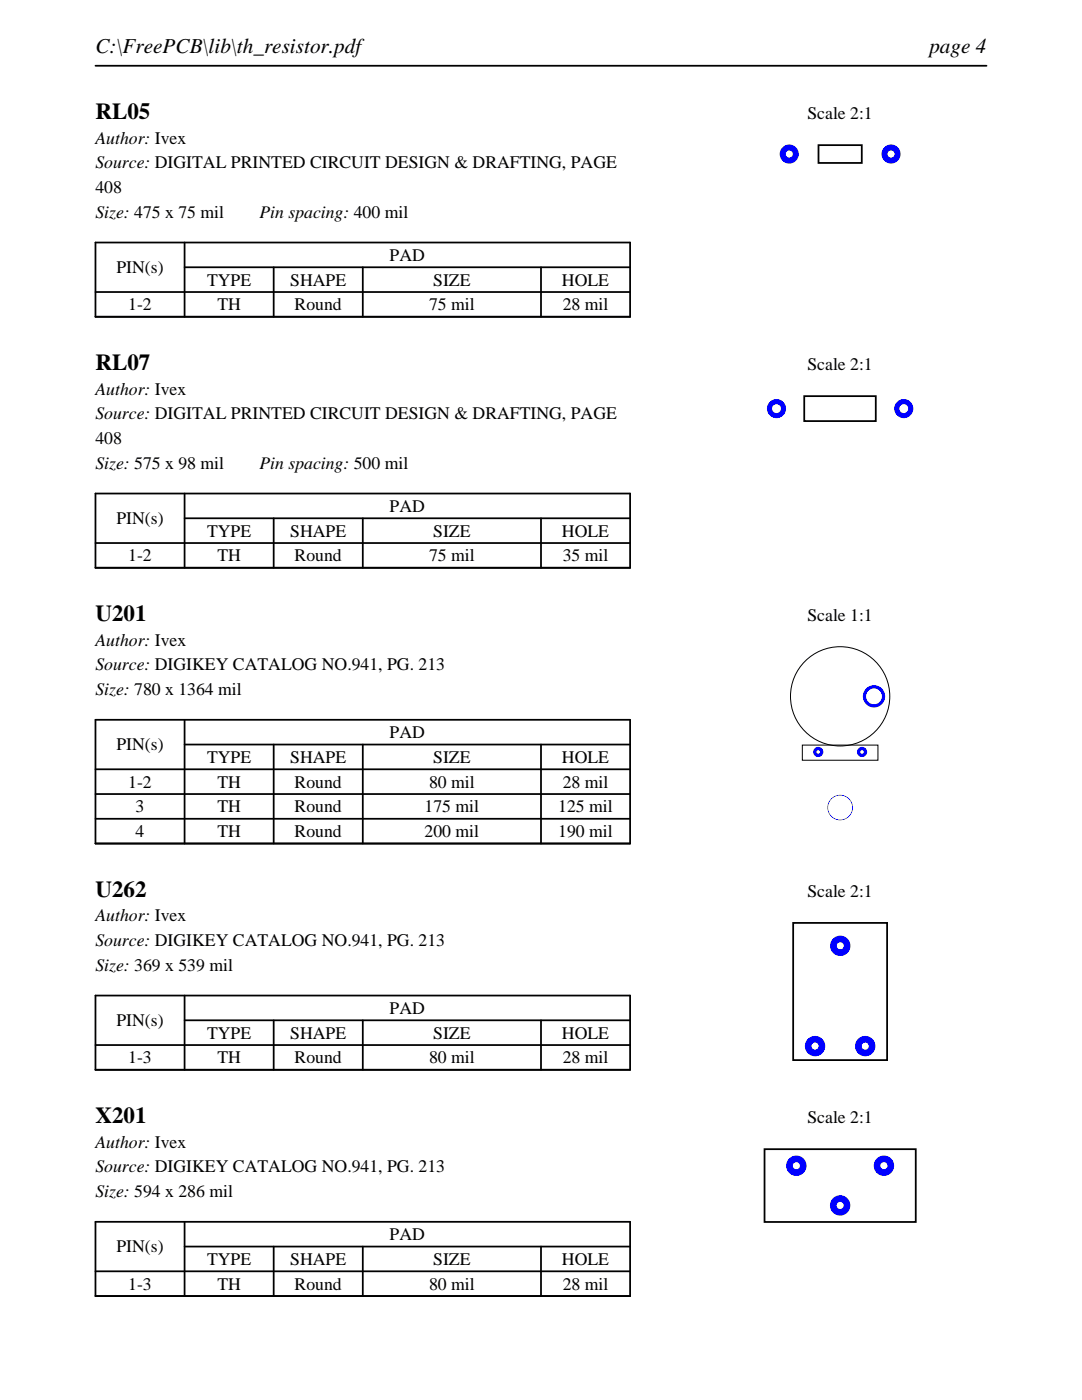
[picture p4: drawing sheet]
<svg xmlns="http://www.w3.org/2000/svg" width="216mm" height="279mm" viewBox="0 0 216 279" stroke-linecap="round" stroke-linejoin="round" font-family="sans-serif">
<defs><g id="words">
<g font-size="4.6">
<text x="19" y="23.7">RL05</text>
<text x="19" y="73.8">RL07</text>
<text x="19" y="123.9">U201</text>
<text x="19" y="178.9">U262</text>
<text x="19" y="224.1">X201</text>
</g>
<g font-size="4.2">
<text x="19" y="10.6">C:\FreePCB\lib\th_resistor.pdf</text>
<text x="185.4" y="10.6">page 4</text>
</g>
<g font-size="3.5">
<text x="161.1" y="23.7">Scale 2:1</text>
<text x="19" y="28.6">Author: Ivex</text>
<text x="19" y="33.6">Source: DIGITAL PRINTED CIRCUIT DESIGN &amp; DRAFTING, PAGE</text>
<text x="19" y="38.5">408</text>
<text x="19" y="43.5">Size: 475 x 75 mil</text>
<text x="51.8" y="43.5">Pin spacing: 400 mil</text>
<text x="77.8" y="52.1">PAD</text>
<text x="23.2" y="54.5">PIN(s)</text>
<text x="41.3" y="57">TYPE</text>
<text x="57.9" y="57">SHAPE</text>
<text x="86.4" y="57">SIZE</text>
<text x="112.1" y="57">HOLE</text>
<text x="25.6" y="61.9">1-2</text>
<text x="43.4" y="61.9">TH</text>
<text x="58.8" y="61.9">Round</text>
<text x="85.6" y="61.9">75 mil</text>
<text x="112.3" y="61.9">28 mil</text>
<text x="161.1" y="73.8">Scale 2:1</text>
<text x="19" y="78.7">Author: Ivex</text>
<text x="19" y="83.7">Source: DIGITAL PRINTED CIRCUIT DESIGN &amp; DRAFTING, PAGE</text>
<text x="19" y="88.6">408</text>
<text x="19" y="93.6">Size: 575 x 98 mil</text>
<text x="51.8" y="93.6">Pin spacing: 500 mil</text>
<text x="23.2" y="104.6">PIN(s)</text>
<text x="41.3" y="107.1">TYPE</text>
<text x="57.9" y="107.1">SHAPE</text>
<text x="77.8" y="102.2">PAD</text>
<text x="86.4" y="107.1">SIZE</text>
<text x="112.1" y="107.1">HOLE</text>
<text x="25.6" y="112">1-2</text>
<text x="43.4" y="112">TH</text>
<text x="58.8" y="112">Round</text>
<text x="85.6" y="112">75 mil</text>
<text x="112.3" y="112">35 mil</text>
<text x="161.1" y="123.9">Scale 1:1</text>
<text x="19" y="128.8">Author: Ivex</text>
<text x="19" y="133.8">Source: DIGIKEY CATALOG NO.941, PG. 213</text>
<text x="19" y="138.7">Size: 780 x 1364 mil</text>
<text x="23.2" y="149.8">PIN(s)</text>
<text x="77.8" y="147.3">PAD</text>
<text x="41.3" y="152.3">TYPE</text>
<text x="57.9" y="152.3">SHAPE</text>
<text x="86.4" y="152.3">SIZE</text>
<text x="112.1" y="152.3">HOLE</text>
<text x="25.6" y="157.2">1-2</text>
<text x="43.4" y="157.2">TH</text>
<text x="58.8" y="157.2">Round</text>
<text x="85.6" y="157.2">80 mil</text>
<text x="112.3" y="157.2">28 mil</text>
<text x="27.1" y="162.1">3</text>
<text x="27.1" y="167.1">4</text>
<text x="43.4" y="162.1">TH</text>
<text x="43.4" y="167.1">TH</text>
<text x="58.8" y="162.1">Round</text>
<text x="58.8" y="167.1">Round</text>
<text x="84.7" y="162.1">175 mil</text>
<text x="84.7" y="167.1">200 mil</text>
<text x="111.4" y="162.1">125 mil</text>
<text x="111.4" y="167.1">190 mil</text>
<text x="161.1" y="178.9">Scale 2:1</text>
<text x="19" y="183.9">Author: Ivex</text>
<text x="19" y="188.8">Source: DIGIKEY CATALOG NO.941, PG. 213</text>
<text x="19" y="193.7">Size: 369 x 539 mil</text>
<text x="77.8" y="202.4">PAD</text>
<text x="23.2" y="204.8">PIN(s)</text>
<text x="41.3" y="207.3">TYPE</text>
<text x="57.9" y="207.3">SHAPE</text>
<text x="86.4" y="207.3">SIZE</text>
<text x="112.1" y="207.3">HOLE</text>
<text x="25.6" y="212.2">1-3</text>
<text x="43.4" y="212.2">TH</text>
<text x="58.8" y="212.2">Round</text>
<text x="85.6" y="212.2">80 mil</text>
<text x="112.3" y="212.2">28 mil</text>
<text x="161.1" y="224.1">Scale 2:1</text>
<text x="19" y="229">Author: Ivex</text>
<text x="19" y="234">Source: DIGIKEY CATALOG NO.941, PG. 213</text>
<text x="19" y="238.9">Size: 594 x 286 mil</text>
<text x="23.2" y="249.9">PIN(s)</text>
<text x="77.8" y="247.5">PAD</text>
<text x="25.6" y="257.4">1-3</text>
<text x="41.3" y="252.4">TYPE</text>
<text x="43.4" y="257.4">TH</text>
<text x="57.9" y="252.4">SHAPE</text>
<text x="58.8" y="257.4">Round</text>
<text x="85.6" y="257.4">80 mil</text>
<text x="86.4" y="252.4">SIZE</text>
<text x="112.1" y="252.4">HOLE</text>
<text x="112.3" y="257.4">28 mil</text>
</g>
</g></defs>
<path d="M19 13.1h177.8M19 48.4h106.7v14.8h-106.7zM19 58.3h106.7M36.8 53.3h88.9M36.8 48.4v14.8M54.6 53.3v9.9M72.4 53.3v9.9M107.9 53.3v9.9" fill="none" stroke="#000" stroke-width=".35"/>
<path d="M163.3 29h8.7v3.5h-8.7z" fill="none" stroke="#000" stroke-width=".36"/>
<g fill="#00f">
<path d="M155.6 30.7a1.91 1.91 0 0 0 3.8 0 1.91 1.91 0 0 0-3.8 0zM156.8 30.7a.71 .71 0 0 1 1.4 0 .71 .71 0 0 1-1.4 0z"/>
<path d="M175.9 30.7a1.91 1.91 0 0 0 3.8 0 1.91 1.91 0 0 0-3.8 0zM177.1 30.7a.71 .71 0 0 1 1.4 0 .71 .71 0 0 1-1.4 0z"/>
</g>
<path d="M19 98.5h106.7v14.8h-106.7zM36.8 98.5v14.8M19 108.4h106.7M36.8 103.4h88.9M54.6 103.4v9.9M72.4 103.4v9.9M107.9 103.4v9.9" fill="none" stroke="#000" stroke-width=".35"/>
<path d="M160.5 79.1h14.3v4.9h-14.3z" fill="none" stroke="#000" stroke-width=".36"/>
<g fill="#00f">
<path d="M153 81.5a1.91 1.91 0 0 0 3.8 0 1.91 1.91 0 0 0-3.8 0zM154.1 81.5a.89 .89 0 0 1 1.7 0 .89 .89 0 0 1-1.7 0z"/>
<path d="M178.4 81.5a1.91 1.91 0 0 0 3.8 0 1.91 1.91 0 0 0-3.8 0zM179.5 81.5a.89 .89 0 0 1 1.7 0 .89 .89 0 0 1-1.7 0z"/>
</g>
<path d="M19 143.7h106.7v24.6h-106.7zM19 153.5h106.7M19 158.5h106.7M36.8 148.6h88.9M36.8 143.7v24.6M54.6 148.6v19.7M72.4 148.6v19.7M107.9 148.6v19.7M19 163.4h106.7" fill="none" stroke="#000" stroke-width=".35"/>
<g fill="none" stroke="#000" stroke-width=".2">
<path d="M160.1 148.7h15.1v3h-15.1z"/>
<circle cx="167.6" cy="139" r="9.9"/>
</g>
<g fill="#00f">
<path d="M162.3 150.1a1.02 1.02 0 0 0 2 0 1.02 1.02 0 0 0-2 0zM162.9 150.1a.36 .36 0 0 1 .7 0 .36 .36 0 0 1-.7 0z"/>
<path d="M171 150.1a1.02 1.02 0 0 0 2 0 1.02 1.02 0 0 0-2 0zM171.7 150.1a.36 .36 0 0 1 .7 0 .36 .36 0 0 1-.7 0z"/>
<path d="M172.2 139a2.22 2.22 0 0 0 4.4 0 2.22 2.22 0 0 0-4.4 0zM172.8 139a1.6 1.6 0 0 1 3.2 0 1.6 1.6 0 0 1-3.2 0z"/>
<path d="M165.1 161.2a2.55 2.55 0 0 0 5.1 0 2.55 2.55 0 0 0-5.1 0zM165.2 161.2a2.45 2.45 0 0 1 4.9 0 2.45 2.45 0 0 1-4.9 0z"/>
</g>
<path d="M19 198.7h106.7v14.8h-106.7zM36.8 198.7v14.8M19 208.6h106.7M36.8 203.6h88.9M54.6 203.6v9.9M72.4 203.6v9.9M107.9 203.6v9.9" fill="none" stroke="#000" stroke-width=".35"/>
<path d="M158.3 184.2h18.7v27.4h-18.7z" fill="none" stroke="#000" stroke-width=".36"/>
<g fill="#00f">
<path d="M160.6 208.8a2.05 2.05 0 0 0 4.1 0 2.05 2.05 0 0 0-4.1 0zM161.9 208.8a.71 .71 0 0 1 1.4 0 .71 .71 0 0 1-1.4 0z"/>
<path d="M170.6 208.8a2.05 2.05 0 0 0 4.1 0 2.05 2.05 0 0 0-4.1 0zM171.9 208.8a.75 .75 0 0 1 1.5 0 .75 .75 0 0 1-1.5 0z"/>
<path d="M165.6 188.8a2.05 2.05 0 0 0 4.1 0 2.05 2.05 0 0 0-4.1 0zM167 188.8a.71 .71 0 0 1 1.4 0 .71 .71 0 0 1-1.4 0z"/>
</g>
<path d="M19 243.8h106.7v14.9h-106.7zM19 253.7h106.7M36.8 248.8h88.9M36.8 243.8v14.9M54.6 248.8v9.9M72.4 248.8v9.9M107.9 248.8v9.9" fill="none" stroke="#000" stroke-width=".35"/>
<path d="M152.6 229.3h30.1v14.6h-30.1z" fill="none" stroke="#000" stroke-width=".36"/>
<g fill="#00f">
<path d="M156.9 232.6a2.03 2.03 0 0 0 4 0 2.03 2.03 0 0 0-4 0zM158.2 232.6a.71 .71 0 0 1 1.4 0 .71 .71 0 0 1-1.4 0z"/>
<path d="M174.3 232.6a2.05 2.05 0 0 0 4.1 0 2.05 2.05 0 0 0-4.1 0zM175.7 232.6a.71 .71 0 0 1 1.4 0 .71 .71 0 0 1-1.4 0z"/>
<path d="M165.6 240.6a2.05 2.05 0 0 0 4.1 0 2.05 2.05 0 0 0-4.1 0zM166.9 240.6a.75 .75 0 0 1 1.5 0 .75 .75 0 0 1-1.5 0z"/>
</g>
<use href="#words"/>
</svg>
